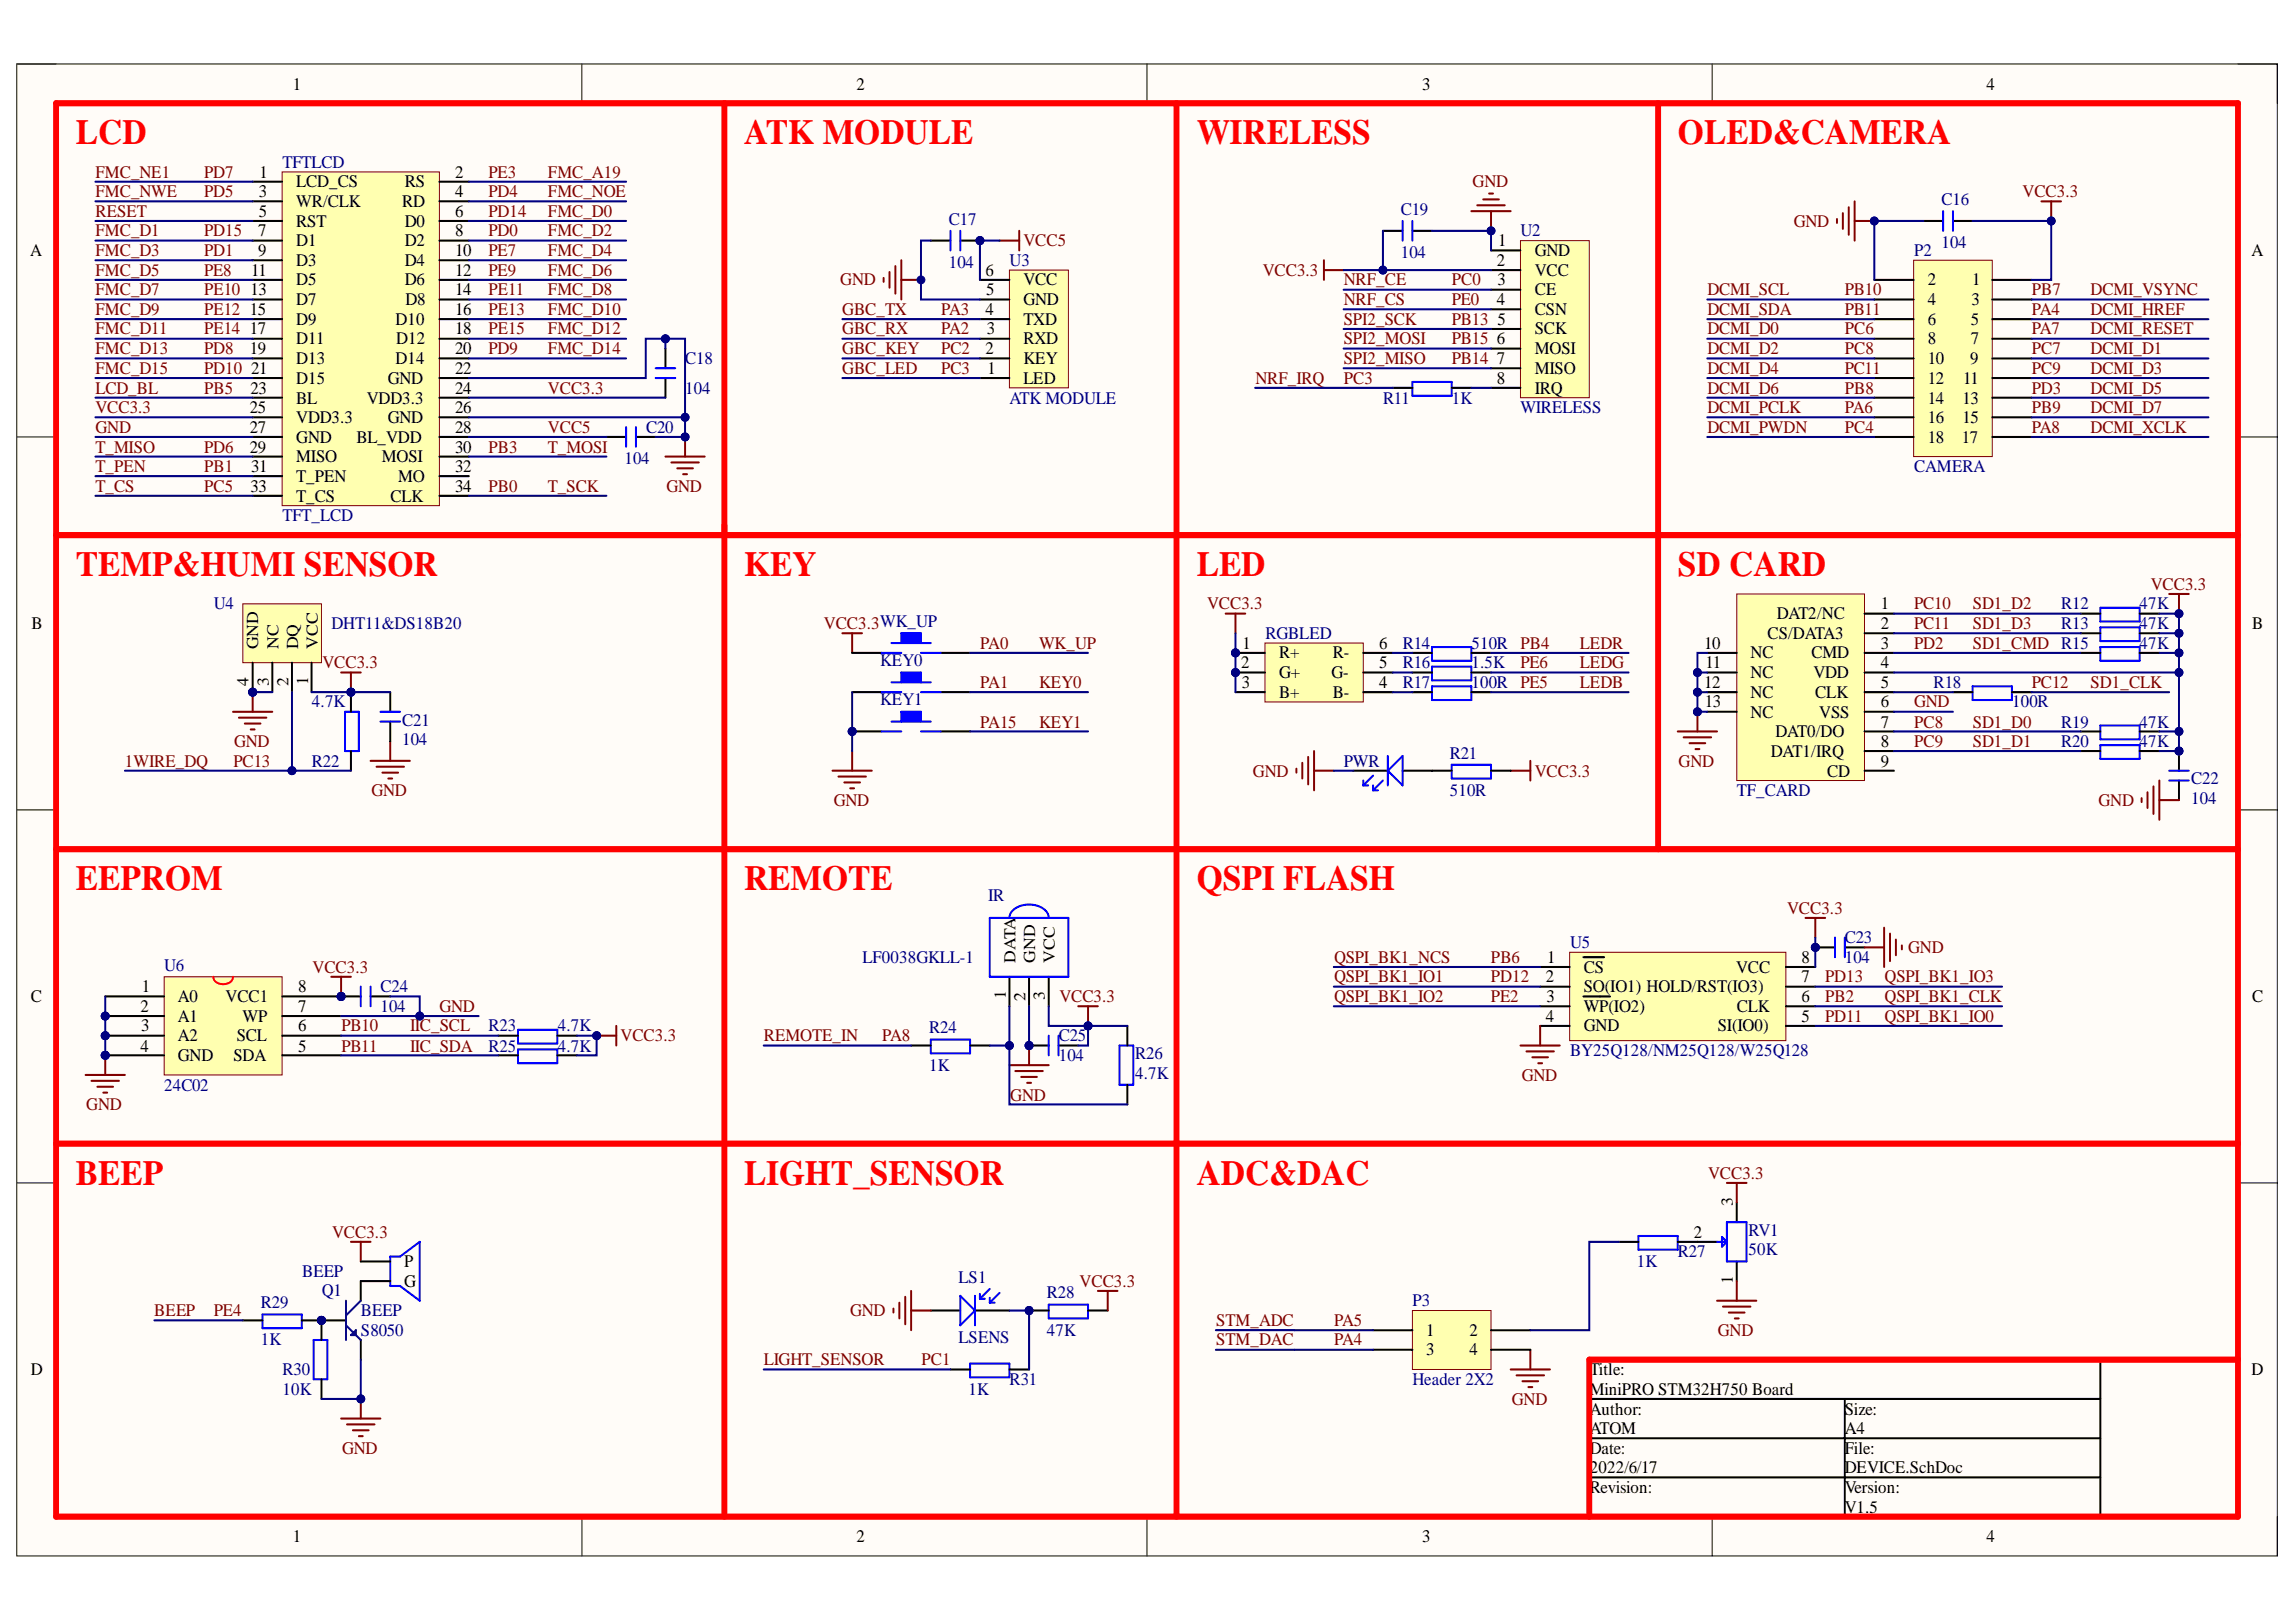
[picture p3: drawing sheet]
<svg xmlns="http://www.w3.org/2000/svg" width="297mm" height="210mm" viewBox="0 0 297 210" stroke-linecap="round" stroke-linejoin="round" font-family="sans-serif">
<defs><g id="words">
<g font-size="4.6" fill="#f00">
<text x="9.8" y="18.7">LCD</text>
<text x="96.3" y="18.7">ATK MODULE</text>
<text x="154.8" y="18.7">WIRELESS</text>
<text x="217.1" y="18.7">OLED&amp;CAMERA</text>
<text x="9.8" y="74.6">TEMP&amp;HUMI SENSOR</text>
<text x="96.3" y="74.6">KEY</text>
<text x="154.8" y="74.6">LED</text>
<text x="217.1" y="74.6">SD CARD</text>
<text x="9.8" y="115.2">EEPROM</text>
<text x="96.3" y="115.2">REMOTE</text>
<text x="154.8" y="115.2">QSPI FLASH</text>
<text x="9.8" y="153.3">BEEP</text>
<text x="96.3" y="153.3">LIGHT_SENSOR</text>
<text x="154.8" y="153.3">ADC&amp;DAC</text>
</g>
<g font-size="2.3">
<text x="37.9" y="11.6">1</text>
<text x="110.8" y="11.6">2</text>
<text x="184" y="11.6">3</text>
<text x="257" y="11.6">4</text>
<text x="33.6" y="23">1</text>
<text x="58.9" y="23">2</text>
<text x="33.5" y="25.5">3</text>
<text x="33.5" y="28.1">5</text>
<text x="38.3" y="24.3">LCD_CS</text>
<text x="38.3" y="26.8">WR/CLK</text>
<text x="38.3" y="29.3">RST</text>
<text x="52" y="26.8">RD</text>
<text x="52.4" y="24.3">RS</text>
<text x="52.4" y="29.3">D0</text>
<text x="58.9" y="25.5">4</text>
<text x="58.9" y="28.1">6</text>
<text x="3.9" y="33.1">A</text>
<text x="32.5" y="35.7">11</text>
<text x="33.4" y="30.6">7</text>
<text x="33.4" y="33.1">9</text>
<text x="38.3" y="31.9">D1</text>
<text x="38.3" y="34.4">D3</text>
<text x="52.4" y="31.9">D2</text>
<text x="52.4" y="34.4">D4</text>
<text x="58.9" y="30.6">8</text>
<text x="58.9" y="33.1">10</text>
<text x="58.9" y="35.7">12</text>
<text x="127.5" y="35.7">6</text>
<text x="193.6" y="34.4">2</text>
<text x="193.8" y="31.9">1</text>
<text x="198.6" y="33.1">GND</text>
<text x="198.6" y="35.7">VCC</text>
<text x="291.3" y="33.1">A</text>
<text x="32.3" y="40.7">15</text>
<text x="32.4" y="38.2">13</text>
<text x="38.3" y="36.9">D5</text>
<text x="38.3" y="39.5">D7</text>
<text x="52.4" y="36.9">D6</text>
<text x="52.5" y="39.5">D8</text>
<text x="58.9" y="38.2">14</text>
<text x="58.9" y="40.7">16</text>
<text x="127.5" y="40.7">4</text>
<text x="127.6" y="38.2">5</text>
<text x="132.4" y="36.9">VCC</text>
<text x="132.4" y="39.5">GND</text>
<text x="193.6" y="39.5">4</text>
<text x="193.7" y="36.9">3</text>
<text x="198.6" y="38.2">CE</text>
<text x="198.6" y="40.7">CSN</text>
<text x="249.4" y="36.9">2</text>
<text x="249.4" y="39.5">4</text>
<text x="255.1" y="39.5">3</text>
<text x="255.2" y="36.9">1</text>
<text x="32.3" y="43.3">17</text>
<text x="32.3" y="45.8">19</text>
<text x="38.3" y="42">D9</text>
<text x="38.3" y="44.5">D11</text>
<text x="38.3" y="47.1">D13</text>
<text x="51.2" y="42">D10</text>
<text x="51.2" y="47.1">D14</text>
<text x="51.3" y="44.5">D12</text>
<text x="58.9" y="43.3">18</text>
<text x="58.9" y="45.8">20</text>
<text x="127.5" y="45.8">2</text>
<text x="127.7" y="43.3">3</text>
<text x="132.4" y="47.1">KEY</text>
<text x="132.4" y="44.5">RXD</text>
<text x="132.4" y="42">TXD</text>
<text x="193.6" y="44.5">6</text>
<text x="193.6" y="47.1">7</text>
<text x="193.7" y="42">5</text>
<text x="198.6" y="43.3">SCK</text>
<text x="198.6" y="45.8">MOSI</text>
<text x="249.4" y="42">6</text>
<text x="249.4" y="44.5">8</text>
<text x="249.4" y="47.1">10</text>
<text x="254.9" y="47.1">9</text>
<text x="255" y="42">5</text>
<text x="255" y="44.5">7</text>
<text x="32.3" y="53.5">25</text>
<text x="32.4" y="51">23</text>
<text x="32.5" y="48.4">21</text>
<text x="38.3" y="49.7">D15</text>
<text x="38.3" y="52.2">BL</text>
<text x="47.5" y="52.2">VDD3.3</text>
<text x="50.2" y="49.7">GND</text>
<text x="58.9" y="48.4">22</text>
<text x="58.9" y="51">24</text>
<text x="58.9" y="53.5">26</text>
<text x="127.7" y="48.4">1</text>
<text x="132.4" y="49.7">LED</text>
<text x="193.6" y="49.7">8</text>
<text x="198.6" y="48.4">MISO</text>
<text x="198.6" y="51">IRQ</text>
<text x="249.4" y="49.7">12</text>
<text x="249.4" y="52.2">14</text>
<text x="253.9" y="52.2">13</text>
<text x="254" y="49.7">11</text>
<text x="32.3" y="56">27</text>
<text x="32.3" y="58.6">29</text>
<text x="38.3" y="54.8">VDD3.3</text>
<text x="38.3" y="57.3">GND</text>
<text x="38.3" y="59.8">MISO</text>
<text x="46.1" y="57.3">BL_VDD</text>
<text x="49.4" y="59.8">MOSI</text>
<text x="50.2" y="54.8">GND</text>
<text x="58.9" y="56">28</text>
<text x="58.9" y="58.6">30</text>
<text x="249.4" y="54.8">16</text>
<text x="249.4" y="57.3">18</text>
<text x="253.8" y="57.3">17</text>
<text x="253.9" y="54.8">15</text>
<text x="32.4" y="63.6">33</text>
<text x="32.5" y="61.1">31</text>
<text x="38.3" y="62.4">T_PEN</text>
<text x="38.3" y="64.9">T_CS</text>
<text x="50.5" y="64.9">CLK</text>
<text x="51.5" y="62.4">MO</text>
<text x="58.9" y="61.1">32</text>
<text x="58.9" y="63.6">34</text>
<text x="4.1" y="81.4">B</text>
<text x="160.7" y="83.9">1</text>
<text x="178.4" y="83.9">6</text>
<text x="220.5" y="83.9">10</text>
<text x="228.7" y="82.7">CS/DATA3</text>
<text x="229.9" y="80.1">DAT2/NC</text>
<text x="243.3" y="81.4">2</text>
<text x="243.3" y="83.9">3</text>
<text x="243.3" y="78.9">1</text>
<text x="291.4" y="81.4">B</text>
<text x="160.6" y="86.5">2</text>
<text x="160.7" y="89">3</text>
<text x="165.5" y="85.2">R+</text>
<text x="165.5" y="87.7">G+</text>
<text x="172.2" y="87.7">G-</text>
<text x="172.4" y="85.2">R-</text>
<text x="178.4" y="86.5">5</text>
<text x="178.4" y="89">4</text>
<text x="220.5" y="89">12</text>
<text x="220.6" y="86.5">11</text>
<text x="226.5" y="85.2">NC</text>
<text x="226.5" y="87.7">NC</text>
<text x="234.3" y="85.2">CMD</text>
<text x="234.6" y="87.7">VDD</text>
<text x="243.3" y="86.5">4</text>
<text x="243.3" y="89">5</text>
<text x="165.5" y="90.3">B+</text>
<text x="172.4" y="90.3">B-</text>
<text x="220.6" y="91.5">13</text>
<text x="226.5" y="90.3">NC</text>
<text x="226.5" y="92.9">NC</text>
<text x="229.7" y="95.4">DAT0/DO</text>
<text x="234.9" y="90.3">CLK</text>
<text x="235.4" y="92.9">VSS</text>
<text x="243.3" y="91.5">6</text>
<text x="243.3" y="94.2">7</text>
<text x="229.1" y="98">DAT1/IRQ</text>
<text x="236.4" y="100.5">CD</text>
<text x="243.3" y="96.7">8</text>
<text x="243.3" y="99.2">9</text>
<text x="200.2" y="124.6">1</text>
<text x="204.9" y="125.9">CS</text>
<text x="224.6" y="125.9">VCC</text>
<text x="233.1" y="124.6">8</text>
<text x="4" y="129.7">C</text>
<text x="18.2" y="130.9">2</text>
<text x="18.4" y="128.4">1</text>
<text x="23" y="129.7">A0</text>
<text x="29.2" y="129.7">VCC1</text>
<text x="38.6" y="128.4">8</text>
<text x="38.6" y="130.9">7</text>
<text x="200" y="127.1">2</text>
<text x="200.1" y="129.7">3</text>
<text x="204.9" y="128.4">SO(IO1) HOLD/RST(IO3)</text>
<text x="204.9" y="130.9">WP(IO2)</text>
<text x="224.7" y="130.9">CLK</text>
<text x="233.1" y="129.7">6</text>
<text x="233.1" y="127.1">7</text>
<text x="291.4" y="129.7">C</text>
<text x="18.2" y="136.1">4</text>
<text x="18.3" y="133.5">3</text>
<text x="23" y="137.4">GND</text>
<text x="23" y="134.7">A2</text>
<text x="23" y="132.2">A1</text>
<text x="30.2" y="137.4">SDA</text>
<text x="30.6" y="134.7">SCL</text>
<text x="31.4" y="132.2">WP</text>
<text x="38.6" y="133.5">6</text>
<text x="38.6" y="136.1">5</text>
<text x="200" y="132.2">4</text>
<text x="204.9" y="133.5">GND</text>
<text x="222.2" y="133.5">SI(IO0)</text>
<text x="233.1" y="132.2">5</text>
<text x="219.1" y="160.2">2</text>
<text x="52.3" y="164">P</text>
<text x="52.3" y="166.5">G</text>
<text x="184.5" y="172.8">1</text>
<text x="190.1" y="172.8">2</text>
<text x="4" y="177.9">D</text>
<text x="184.5" y="175.4">3</text>
<text x="190.1" y="175.4">4</text>
<text x="205.7" y="177.9">Title:</text>
<text x="291.3" y="177.9">D</text>
<text x="205.7" y="183.1">Author:</text>
<text x="205.7" y="180.5">MiniPRO STM32H750 Board</text>
<text x="205.7" y="185.6">ATOM</text>
<text x="238.7" y="183.1">Size:</text>
<text x="238.7" y="185.6">A4</text>
<text x="205.7" y="188.1">Date:</text>
<text x="205.7" y="190.7">2022/6/17</text>
<text x="238.7" y="188.1">File:</text>
<text x="238.7" y="190.7">DEVICE.SchDoc</text>
<text x="205.7" y="193.2">Revision:</text>
<text x="238.7" y="193.2">Version:</text>
<text x="238.7" y="195.8">V1.5</text>
<text x="37.9" y="199.6">1</text>
<text x="110.8" y="199.6">2</text>
<text x="184" y="199.6">3</text>
<text x="257" y="199.6">4</text>
</g>
<g font-size="2.3" fill="#800000">
<text x="12.4" y="23">FMC_NE1</text>
<text x="26.4" y="23">PD7</text>
<text x="63.2" y="23">PE3</text>
<text x="70.9" y="23">FMC_A19</text>
<text x="12.4" y="28.1">RESET</text>
<text x="12.4" y="25.5">FMC_NWE</text>
<text x="26.4" y="25.5">PD5</text>
<text x="63.2" y="28.1">PD14</text>
<text x="63.2" y="25.5">PD4</text>
<text x="70.9" y="28.1">FMC_D0</text>
<text x="70.9" y="25.5">FMC_NOE</text>
<text x="190.5" y="24.3">GND</text>
<text x="232.1" y="29.3">GND</text>
<text x="261.7" y="25.5">VCC3.3</text>
<text x="12.4" y="30.6">FMC_D1</text>
<text x="12.4" y="33.1">FMC_D3</text>
<text x="12.4" y="35.7">FMC_D5</text>
<text x="26.4" y="33.1">PD1</text>
<text x="26.4" y="30.6">PD15</text>
<text x="26.4" y="35.7">PE8</text>
<text x="63.2" y="30.6">PD0</text>
<text x="63.2" y="33.1">PE7</text>
<text x="63.2" y="35.7">PE9</text>
<text x="70.9" y="30.6">FMC_D2</text>
<text x="70.9" y="33.1">FMC_D4</text>
<text x="70.9" y="35.7">FMC_D6</text>
<text x="132.4" y="31.9">VCC5</text>
<text x="163.4" y="35.7">VCC3.3</text>
<text x="12.4" y="38.2">FMC_D7</text>
<text x="12.4" y="40.7">FMC_D9</text>
<text x="26.4" y="38.2">PE10</text>
<text x="26.4" y="40.7">PE12</text>
<text x="63.2" y="38.2">PE11</text>
<text x="63.2" y="40.7">PE13</text>
<text x="70.9" y="38.2">FMC_D8</text>
<text x="70.9" y="40.7">FMC_D10</text>
<text x="108.7" y="36.9">GND</text>
<text x="109" y="40.7">GBC_TX</text>
<text x="121.7" y="40.7">PA3</text>
<text x="173.9" y="36.9">NRF_CE</text>
<text x="173.9" y="39.5">NRF_CS</text>
<text x="187.8" y="36.9">PC0</text>
<text x="187.8" y="39.5">PE0</text>
<text x="220.9" y="38.2">DCMI_SCL</text>
<text x="220.9" y="40.7">DCMI_SDA</text>
<text x="238.7" y="38.2">PB10</text>
<text x="238.7" y="40.7">PB11</text>
<text x="262.9" y="38.2">PB7</text>
<text x="262.9" y="40.7">PA4</text>
<text x="270.5" y="38.2">DCMI_VSYNC</text>
<text x="270.5" y="40.7">DCMI_HREF</text>
<text x="12.4" y="43.3">FMC_D11</text>
<text x="12.4" y="45.8">FMC_D13</text>
<text x="26.4" y="45.8">PD8</text>
<text x="26.4" y="43.3">PE14</text>
<text x="63.2" y="45.8">PD9</text>
<text x="63.2" y="43.3">PE15</text>
<text x="70.9" y="43.3">FMC_D12</text>
<text x="70.9" y="45.8">FMC_D14</text>
<text x="109" y="43.3">GBC_RX</text>
<text x="109" y="45.8">GBC_KEY</text>
<text x="121.7" y="43.3">PA2</text>
<text x="121.7" y="45.8">PC2</text>
<text x="173.9" y="47.1">SPI2_MISO</text>
<text x="173.9" y="44.5">SPI2_MOSI</text>
<text x="173.9" y="42">SPI2_SCK</text>
<text x="187.8" y="42">PB13</text>
<text x="187.8" y="47.1">PB14</text>
<text x="187.8" y="44.5">PB15</text>
<text x="220.9" y="43.3">DCMI_D0</text>
<text x="220.9" y="45.8">DCMI_D2</text>
<text x="238.7" y="43.3">PC6</text>
<text x="238.7" y="45.8">PC8</text>
<text x="262.9" y="43.3">PA7</text>
<text x="262.9" y="45.8">PC7</text>
<text x="270.5" y="45.8">DCMI_D1</text>
<text x="270.5" y="43.3">DCMI_RESET</text>
<text x="12.4" y="53.5">VCC3.3</text>
<text x="12.4" y="51">LCD_BL</text>
<text x="12.4" y="48.4">FMC_D15</text>
<text x="26.4" y="48.4">PD10</text>
<text x="26.4" y="51">PB5</text>
<text x="70.9" y="51">VCC3.3</text>
<text x="109" y="48.4">GBC_LED</text>
<text x="121.7" y="48.4">PC3</text>
<text x="162.4" y="49.7">NRF_IRQ</text>
<text x="173.9" y="49.7">PC3</text>
<text x="220.9" y="48.4">DCMI_D4</text>
<text x="220.9" y="51">DCMI_D6</text>
<text x="220.9" y="53.5">DCMI_PCLK</text>
<text x="238.7" y="48.4">PC11</text>
<text x="238.7" y="51">PB8</text>
<text x="238.7" y="53.5">PA6</text>
<text x="262.9" y="48.4">PC9</text>
<text x="262.9" y="51">PD3</text>
<text x="262.9" y="53.5">PB9</text>
<text x="270.5" y="48.4">DCMI_D3</text>
<text x="270.5" y="51">DCMI_D5</text>
<text x="270.5" y="53.5">DCMI_D7</text>
<text x="12.4" y="58.6">T_MISO</text>
<text x="12.4" y="56">GND</text>
<text x="26.4" y="58.6">PD6</text>
<text x="63.2" y="58.6">PB3</text>
<text x="70.9" y="56">VCC5</text>
<text x="70.9" y="58.6">T_MOSI</text>
<text x="220.9" y="56">DCMI_PWDN</text>
<text x="238.7" y="56">PC4</text>
<text x="262.9" y="56">PA8</text>
<text x="270.5" y="56">DCMI_XCLK</text>
<text x="12.4" y="63.6">T_CS</text>
<text x="12.4" y="61.1">T_PEN</text>
<text x="26.4" y="61.1">PB1</text>
<text x="26.4" y="63.6">PC5</text>
<text x="63.2" y="63.6">PB0</text>
<text x="70.9" y="63.6">T_SCK</text>
<text x="86.2" y="63.6">GND</text>
<text x="278.3" y="76.3">VCC3.3</text>
<text x="106.6" y="81.4">VCC3.3WK_UP</text>
<text x="126.8" y="83.9">PA0</text>
<text x="134.4" y="83.9">WK_UP</text>
<text x="156.2" y="78.9">VCC3.3</text>
<text x="196.7" y="83.9">PB4</text>
<text x="204.4" y="83.9">LEDR</text>
<text x="247.6" y="78.9">PC10</text>
<text x="247.6" y="81.4">PC11</text>
<text x="247.6" y="83.9">PD2</text>
<text x="255.2" y="78.9">SD1_D2</text>
<text x="255.2" y="81.4">SD1_D3</text>
<text x="255.2" y="83.9">SD1_CMD R15</text>
<text x="41.7" y="86.5">VCC3.3</text>
<text x="126.8" y="89">PA1</text>
<text x="134.4" y="89">KEY0</text>
<text x="196.7" y="86.5">PE6</text>
<text x="196.7" y="89">PE5</text>
<text x="204.4" y="86.5">LEDG</text>
<text x="204.4" y="89">LEDB</text>
<text x="262.9" y="89">PC12</text>
<text x="270.5" y="89">SD1_CLK</text>
<text x="126.8" y="94.2">PA15</text>
<text x="134.4" y="94.2">KEY1</text>
<text x="247.6" y="91.5">GND</text>
<text x="247.6" y="94.2">PC8</text>
<text x="255.2" y="94.2">SD1_D0</text>
<text x="16.2" y="99.2">1WIRE_DQ</text>
<text x="30.2" y="99.2">PC13</text>
<text x="30.3" y="96.7">GND</text>
<text x="162.1" y="100.5">GND</text>
<text x="198.6" y="100.5">VCC3.3</text>
<text x="217.2" y="99.2">GND</text>
<text x="247.6" y="96.7">PC9</text>
<text x="255.2" y="96.7">SD1_D1</text>
<text x="48.1" y="103">GND</text>
<text x="107.9" y="104.3">GND</text>
<text x="271.5" y="104.3">GND</text>
<text x="231.2" y="118.2">VCC3.3</text>
<text x="40.4" y="125.9">VCC3.3</text>
<text x="172.6" y="124.6">QSPI_BK1_NCS</text>
<text x="192.9" y="124.6">PB6</text>
<text x="246.9" y="123.3">GND</text>
<text x="56.9" y="130.9">GND</text>
<text x="137.1" y="129.7">VCC3.3</text>
<text x="172.6" y="127.1">QSPI_BK1_IO1</text>
<text x="172.6" y="129.7">QSPI_BK1_IO2</text>
<text x="192.9" y="127.1">PD12</text>
<text x="192.9" y="129.7">PE2</text>
<text x="236.1" y="127.1">PD13</text>
<text x="236.1" y="129.7">PB2</text>
<text x="243.8" y="127.1">QSPI_BK1_IO3</text>
<text x="243.8" y="129.7">QSPI_BK1_CLK</text>
<text x="44.2" y="133.5">PB10</text>
<text x="44.2" y="136.1">PB11</text>
<text x="53" y="133.5">IIC_SCL</text>
<text x="53" y="136.1">IIC_SDA</text>
<text x="80.3" y="134.7">VCC3.3</text>
<text x="98.8" y="134.7">REMOTE_IN</text>
<text x="114.1" y="134.7">PA8</text>
<text x="236.1" y="132.2">PD11</text>
<text x="243.8" y="132.2">QSPI_BK1_IO0</text>
<text x="11.2" y="143.7">GND</text>
<text x="130.7" y="142.4">GND</text>
<text x="196.9" y="139.9">GND</text>
<text x="221" y="152.6">VCC3.3</text>
<text x="43" y="160.2">VCC3.3</text>
<text x="139.7" y="166.5">VCC3.3</text>
<text x="20" y="170.3">BEEP</text>
<text x="27.7" y="170.3">PE4</text>
<text x="110" y="170.3">GND</text>
<text x="157.4" y="171.6">STM_ADC</text>
<text x="172.6" y="171.6">PA5</text>
<text x="222.2" y="172.8">GND</text>
<text x="98.8" y="176.7">LIGHT_SENSOR</text>
<text x="119.2" y="176.7">PC1</text>
<text x="157.4" y="174.1">STM_DAC</text>
<text x="172.6" y="174.1">PA4</text>
<text x="195.6" y="181.8">GND</text>
<text x="44.2" y="188.1">GND</text>
</g>
<g font-size="2.3" fill="#000080">
<text x="36.5" y="21.7">TFTLCD</text>
<text x="122.8" y="29.1">C17</text>
<text x="181.2" y="27.8">C19</text>
<text x="251.2" y="26.5">C16</text>
<text x="122.8" y="34.7">104</text>
<text x="130.6" y="34.4">U3</text>
<text x="181.2" y="33.4">104</text>
<text x="196.7" y="30.6">U2</text>
<text x="247.6" y="33.1">P2</text>
<text x="251.2" y="32.1">104</text>
<text x="88.7" y="47.1">C18</text>
<text x="88.7" y="51">104</text>
<text x="130.6" y="52.2">ATK MODULE</text>
<text x="178.9" y="52.2">R11</text>
<text x="187.8" y="52.2">1K</text>
<text x="196.7" y="53.5">WIRELESS</text>
<text x="83.6" y="56">C20</text>
<text x="80.8" y="60.1">104</text>
<text x="247.6" y="61.1">CAMERA</text>
<text x="36.5" y="67.5">TFT_LCD</text>
<text x="27.7" y="78.9">U4</text>
<text x="42.9" y="81.4">DHT11&amp;DS18B20</text>
<text x="163.7" y="82.7">RGBLED</text>
<text x="181.5" y="83.9">R14</text>
<text x="190.4" y="83.9">510R</text>
<text x="266.7" y="78.9">R12</text>
<text x="266.7" y="81.4">R13</text>
<text x="276.8" y="78.9">47K</text>
<text x="276.8" y="81.4">47K</text>
<text x="276.8" y="83.9">47K</text>
<text x="113.9" y="86.2">KEY0</text>
<text x="181.5" y="89">R17</text>
<text x="181.5" y="86.5">R16</text>
<text x="190.4" y="89">100R</text>
<text x="190.4" y="86.5">1.5K</text>
<text x="250.2" y="89">R18</text>
<text x="40.4" y="91.5">4.7K</text>
<text x="52" y="93.9">C21</text>
<text x="113.9" y="91.3">KEY1</text>
<text x="260.3" y="91.5">100R</text>
<text x="266.7" y="94.2">R19</text>
<text x="276.8" y="94.2">47K</text>
<text x="40.4" y="99.2">R22</text>
<text x="52" y="96.4">104</text>
<text x="173.9" y="99.2">PWR</text>
<text x="187.6" y="98.2">R21</text>
<text x="266.7" y="96.7">R20</text>
<text x="276.8" y="96.7">47K</text>
<text x="283.5" y="101.5">C22</text>
<text x="187.6" y="103">510R</text>
<text x="224.7" y="103">TF_CARD</text>
<text x="283.5" y="104.1">104</text>
<text x="127.8" y="116.6">IR</text>
<text x="21.2" y="125.6">U6</text>
<text x="111.6" y="124.6">LF0038GKLL-1</text>
<text x="203.1" y="122.7">U5</text>
<text x="238.7" y="122.1">C23</text>
<text x="238.7" y="124.6">104</text>
<text x="49.2" y="128.4">C24</text>
<text x="49.2" y="130.9">104</text>
<text x="63.2" y="133.5">R23</text>
<text x="63.2" y="136.1">R25</text>
<text x="72.2" y="133.5">4.7K</text>
<text x="72.2" y="136.1">4.7K</text>
<text x="120.2" y="133.7">R24</text>
<text x="137" y="134.7">C25</text>
<text x="137" y="137.4">104</text>
<text x="146.9" y="137.1">R26</text>
<text x="203.1" y="136.7">BY25Q128/NM25Q128/W25Q128</text>
<text x="21.2" y="141.2">24C02</text>
<text x="120.2" y="138.6">1K</text>
<text x="146.9" y="139.6">4.7K</text>
<text x="226.2" y="159.9">RV1</text>
<text x="39.1" y="165.2">BEEP</text>
<text x="41.6" y="167.8">Q1</text>
<text x="124" y="166">LS1</text>
<text x="211.8" y="164">1K</text>
<text x="217.1" y="162.7">R27</text>
<text x="226.2" y="162.5">50K</text>
<text x="33.8" y="169.3">R29</text>
<text x="46.7" y="172.8">S8050</text>
<text x="46.7" y="170.3">BEEP</text>
<text x="124" y="173.8">LSENS</text>
<text x="135.4" y="168">R28</text>
<text x="135.4" y="172.8">47K</text>
<text x="182.7" y="169">P3</text>
<text x="33.8" y="174.1">1K</text>
<text x="36.5" y="177.9">R30</text>
<text x="130.6" y="179.3">R31</text>
<text x="182.7" y="179.3">Header 2X2</text>
<text x="36.5" y="180.5">10K</text>
<text x="125.3" y="180.5">1K</text>
</g>
<g font-size="2.2">
<text x="32.1" y="88.8" transform="rotate(-90 32.1 88.8)">4</text>
<text x="33.4" y="84" transform="rotate(-90 33.4 84)">GND</text>
<text x="34.8" y="88.8" transform="rotate(-90 34.8 88.8)">3</text>
<text x="36" y="84" transform="rotate(-90 36 84)">NC</text>
<text x="37.3" y="88.8" transform="rotate(-90 37.3 88.8)">2</text>
<text x="38.6" y="84" transform="rotate(-90 38.6 84)">DQ</text>
<text x="39.8" y="88.7" transform="rotate(-90 39.8 88.7)">1</text>
<text x="41.1" y="84" transform="rotate(-90 41.1 84)">VCC</text>
<text x="131.4" y="124.6" transform="rotate(-90 131.4 124.6)">DATA</text>
<text x="133.9" y="124.6" transform="rotate(-90 133.9 124.6)">GND</text>
<text x="136.5" y="124.6" transform="rotate(-90 136.5 124.6)">VCC</text>
<text x="130.1" y="129.3" transform="rotate(-90 130.1 129.3)">1</text>
<text x="132.7" y="129.5" transform="rotate(-90 132.7 129.5)">2</text>
<text x="135.2" y="129.4" transform="rotate(-90 135.2 129.4)">3</text>
<text x="224.2" y="156.1" transform="rotate(-90 224.2 156.1)">3</text>
<text x="224.2" y="166.2" transform="rotate(-90 224.2 166.2)">1</text>
</g>
</g></defs>
<path d="M2.2 8.3h292.4v193.1h-292.4z" fill-rule="evenodd" fill="#fffcf8"/>
<path d="M2.2 8.3h292.4v193.1h-292.4z" fill="none" stroke="#000" stroke-width=".13"/>
<path d="M7.3 13.4h282.2v182.9h-282.2z" fill-rule="evenodd" fill="#fffcf8"/>
<g fill="none" stroke="#000" stroke-width=".13">
<path d="M2.2 8.3h5.1M7.3 13.4h282.2v182.9h-282.2zM75.3 8.3v5.1M148.4 8.3v5.1M221.5 8.3v5.1M289.5 8.3h5.1v5.1M2.2 56.5h5.1M289.5 56.6h5.1M2.2 104.8h5.1M289.5 104.8h5.1M2.2 153.1h5.1M289.5 153.1h5.1"/>
<path d="M75.3 196.3v5.1M148.4 196.3v5.1M221.5 196.3v5.1M294.6 196.3v5.1"/>
</g>
<path d="M205.6 176h83.9v20.3h-83.9zM271.7 176v20.3M205.6 181h66.1M205.6 186.1h66.1M205.6 191.2h66.1M238.7 181v15.3" fill="none" stroke="#000" stroke-width=".26"/>
<circle cx="44.1" cy="128.9" r=".51" fill="#000080"/>
<circle cx="44.1" cy="128.9" r=".51" fill="none" stroke="#000080" stroke-width=".13"/>
<circle cx="13.6" cy="136.6" r=".51" fill="#000080"/>
<circle cx="13.6" cy="136.6" r=".51" fill="none" stroke="#000080" stroke-width=".13"/>
<circle cx="13.6" cy="134" r=".51" fill="#000080"/>
<circle cx="13.6" cy="134" r=".51" fill="none" stroke="#000080" stroke-width=".13"/>
<circle cx="13.6" cy="131.5" r=".51" fill="#000080"/>
<circle cx="13.6" cy="131.5" r=".51" fill="none" stroke="#000080" stroke-width=".13"/>
<path d="M21.2 126.4h15.3v12.7h-15.3z" fill-rule="evenodd" fill="#ffffb0"/>
<path d="M21.2 126.4h15.3v12.7h-15.3z" fill="none" stroke="#800000" stroke-width=".13"/>
<path d="M36.5 128.9h7.6" fill="none" stroke="#000" stroke-width=".26"/>
<circle cx="44.1" cy="128.9" r=".51" fill="#000080"/>
<circle cx="44.1" cy="128.9" r=".51" fill="none" stroke="#000080" stroke-width=".13"/>
<path d="M13.6 136.6h7.6M36.5 131.5h7.6M36.5 134h7.6M36.5 136.6h7.6" fill="none" stroke="#000" stroke-width=".26"/>
<circle cx="13.6" cy="136.6" r=".51" fill="#000080"/>
<circle cx="13.6" cy="136.6" r=".51" fill="none" stroke="#000080" stroke-width=".13"/>
<path d="M13.6 134h7.6" fill="none" stroke="#000" stroke-width=".26"/>
<circle cx="13.6" cy="134" r=".51" fill="#000080"/>
<circle cx="13.6" cy="134" r=".51" fill="none" stroke="#000080" stroke-width=".13"/>
<path d="M13.6 131.5h7.6" fill="none" stroke="#000" stroke-width=".26"/>
<circle cx="13.6" cy="131.5" r=".51" fill="#000080"/>
<circle cx="13.6" cy="131.5" r=".51" fill="none" stroke="#000080" stroke-width=".13"/>
<path d="M13.6 128.9h7.6" fill="none" stroke="#000" stroke-width=".26"/>
<path d="M27.6 126.4a1.28 1.28 0 0 0 1.8 .9l.3-.1a.86 .86 0 0 0 .4-.8" fill="none" stroke="#f00" stroke-width=".26"/>
<path d="M139.5 130.2h2.5M140.8 130.2v2.6" fill="none" stroke="#800000" stroke-width=".26"/>
<circle cx="140.8" cy="132.8" r=".51" fill="#000080"/>
<circle cx="140.8" cy="132.8" r=".51" fill="none" stroke="#000080" stroke-width=".13"/>
<path d="M130.6 137.8h5.1M131.4 138.6h3.5M132.1 139.4h2M133.1 135.3v2.5M132.9 140.1h.5" fill="none" stroke="#800000" stroke-width=".26"/>
<circle cx="133.1" cy="135.3" r=".51" fill="#000080"/>
<circle cx="133.1" cy="135.3" r=".51" fill="none" stroke="#000080" stroke-width=".13"/>
<path d="M11.1 139.1h5.1M11.8 139.9h3.6M13.6 136.6v2.5M12.6 140.6h2M13.4 141.4h.5" fill="none" stroke="#800000" stroke-width=".26"/>
<circle cx="13.6" cy="136.6" r=".51" fill="#000080"/>
<circle cx="13.6" cy="136.6" r=".51" fill="none" stroke="#000080" stroke-width=".13"/>
<path d="M42.9 126.4h2.5M44.1 126.4v2.5" fill="none" stroke="#800000" stroke-width=".26"/>
<circle cx="44.1" cy="128.9" r=".51" fill="#000080"/>
<circle cx="44.1" cy="128.9" r=".51" fill="none" stroke="#000080" stroke-width=".13"/>
<path d="M67 133.3h5.1v1.7h-5.1zM67 135.8h5.1v1.8h-5.1z" fill="none" stroke="#00f" stroke-width=".26"/>
<path d="M64.5 134h2.5M64.5 136.6h2.5M72.1 134h2.5M72.1 136.6h2.5" fill="none" stroke="#000" stroke-width=".26"/>
<path d="M44.1 87h2.6M45.4 87v2.6" fill="none" stroke="#800000" stroke-width=".26"/>
<circle cx="45.4" cy="89.6" r=".51" fill="#000080"/>
<circle cx="45.4" cy="89.6" r=".51" fill="none" stroke="#000080" stroke-width=".13"/>
<circle cx="45.4" cy="89.6" r=".51" fill="#000080"/>
<circle cx="45.4" cy="89.6" r=".51" fill="none" stroke="#000080" stroke-width=".13"/>
<path d="M44.6 92.1h1.8v5.1h-1.8z" fill="none" stroke="#00f" stroke-width=".26"/>
<path d="M45.4 89.6v2.5M45.4 97.2v2.5" fill="none" stroke="#000" stroke-width=".26"/>
<circle cx="45.4" cy="89.6" r=".51" fill="#000080"/>
<circle cx="45.4" cy="89.6" r=".51" fill="none" stroke="#000080" stroke-width=".13"/>
<path d="M30.1 92.1h5.1M30.9 92.9h3.6M31.7 93.6h2M32.4 94.4h.5M32.7 89.6v2.5" fill="none" stroke="#800000" stroke-width=".26"/>
<circle cx="32.7" cy="89.6" r=".51" fill="#000080"/>
<circle cx="32.7" cy="89.6" r=".51" fill="none" stroke="#000080" stroke-width=".13"/>
<g fill="none" stroke="#800000" stroke-width=".26">
<path d="M280.6 76.9h2.6M281.9 76.9v2.5M47.9 98.5h5.1M48.7 99.2h3.6M49.5 100h2M50.5 95.9v2.6M107.7 99.7h5.1M109 81.9h2.5M110.2 81.9v2.6M110.2 97.2v2.5M50.2 100.7h.5M108.5 100.5h3.5"/>
<path d="M109.2 101.3h2.1M110 102h.5"/>
</g>
<circle cx="281.9" cy="79.4" r=".51" fill="#000080"/>
<circle cx="281.9" cy="79.4" r=".51" fill="none" stroke="#000080" stroke-width=".13"/>
<path d="M144.8 135.3h1.8v5.1h-1.8z" fill="none" stroke="#00f" stroke-width=".26"/>
<path d="M145.9 132.8v2.5M145.9 140.4v2.5" fill="none" stroke="#000" stroke-width=".26"/>
<path d="M195.4 177.2h5.1M196.2 178h3.6M197 178.7h2M197.7 179.5h.5M198 174.7v2.5M44.1 183.6h5.1M44.9 184.3h3.6M45.7 185.1h2M46.4 185.9h.5M46.7 181v2.6" fill="none" stroke="#800000" stroke-width=".26"/>
<path d="M7.3 13.4h282.2v182.9h-282.2zM152.2 13.4v182.9M214.5 13.4v96.5M7.3 69.2h282.2M93.7 68v128.3M289.5 176h-83.9v20.3" fill="none" stroke="#f00" stroke-width=".78"/>
<circle cx="46.7" cy="181" r=".51" fill="#000080"/>
<circle cx="46.7" cy="181" r=".51" fill="none" stroke="#000080" stroke-width=".13"/>
<circle cx="41.6" cy="170.9" r=".51" fill="#000080"/>
<circle cx="41.6" cy="170.9" r=".51" fill="none" stroke="#000080" stroke-width=".13"/>
<path d="M40.6 173.4h1.8v5.1h-1.8z" fill="none" stroke="#00f" stroke-width=".26"/>
<path d="M41.6 170.9v2.5" fill="none" stroke="#000" stroke-width=".26"/>
<circle cx="41.6" cy="170.9" r=".51" fill="#000080"/>
<circle cx="41.6" cy="170.9" r=".51" fill="none" stroke="#000080" stroke-width=".13"/>
<path d="M41.6 178.5v2.5" fill="none" stroke="#000" stroke-width=".26"/>
<circle cx="41.6" cy="170.9" r=".51" fill="#000080"/>
<circle cx="41.6" cy="170.9" r=".51" fill="none" stroke="#000080" stroke-width=".13"/>
<path d="M34 170.1h5v1.8h-5z" fill="none" stroke="#00f" stroke-width=".26"/>
<path d="M31.4 170.9h2.6M39 170.9h2.6" fill="none" stroke="#000" stroke-width=".26"/>
<circle cx="41.6" cy="170.9" r=".51" fill="#000080"/>
<circle cx="41.6" cy="170.9" r=".51" fill="none" stroke="#000080" stroke-width=".13"/>
<path d="M237.7 28.3v.5M238.4 27.6v2M239.2 26.8v3.6M239.9 26.1v5M239.9 28.6h2.6M45.4 160.7h2.5M46.7 160.7v2.5" fill="none" stroke="#800000" stroke-width=".26"/>
<circle cx="242.5" cy="28.6" r=".51" fill="#000080"/>
<circle cx="242.5" cy="28.6" r=".51" fill="none" stroke="#000080" stroke-width=".13"/>
<path d="M264.1 26.1h2.5M265.4 26.1v2.5" fill="none" stroke="#800000" stroke-width=".26"/>
<circle cx="265.4" cy="28.6" r=".51" fill="#000080"/>
<circle cx="265.4" cy="28.6" r=".51" fill="none" stroke="#000080" stroke-width=".13"/>
<path d="M196.7 31.1h8.9v20.4h-8.9z" fill-rule="evenodd" fill="#ffffb0"/>
<path d="M196.7 31.1h8.9v20.4h-8.9z" fill="none" stroke="#800000" stroke-width=".13"/>
<path d="M192.9 32.4h3.8M192.9 35h3.8M192.9 37.5h3.8M192.9 40h3.8M192.9 42.6h3.8M192.9 45.1h3.8M192.9 47.7h3.8M192.9 50.2h3.8" fill="none" stroke="#000" stroke-width=".26"/>
<path d="M171.3 33.7v2.5M171.3 35h2.5" fill="none" stroke="#800000" stroke-width=".26"/>
<circle cx="41.6" cy="170.9" r=".51" fill="#000080"/>
<circle cx="41.6" cy="170.9" r=".51" fill="none" stroke="#000080" stroke-width=".13"/>
<path d="M41.6 170.9h3" fill="none" stroke="#000" stroke-width=".26"/>
<circle cx="41.6" cy="170.9" r=".51" fill="#000080"/>
<circle cx="41.6" cy="170.9" r=".51" fill="none" stroke="#000080" stroke-width=".13"/>
<path d="M46.7 165.8v2.5M46.7 173.4v2.6" fill="none" stroke="#000" stroke-width=".26"/>
<path d="M44.8 168.3v5.1M44.8 171.5l1.9 1.9M45.4 172.8l.6-.7v.7zM46.7 168.3l-1.9 1.9" fill="none" stroke="#11037f" stroke-width=".26"/>
<path d="M247.6 33.7h10.1v25.4h-10.1z" fill-rule="evenodd" fill="#ffffb0"/>
<path d="M247.6 33.7h10.1v25.4h-10.1z" fill="none" stroke="#800000" stroke-width=".13"/>
<g fill="none" stroke="#000" stroke-width=".26">
<path d="M242.5 36.2h5.1M242.5 38.8h5.1M257.7 36.2h5.1M257.7 38.8h5.1M242.5 41.3h5.1M242.5 43.8h5.1M242.5 46.4h5.1M242.5 48.9h5.1M242.5 51.5h5.1M242.5 54h5.1M242.5 56.6h5.1M257.7 41.3h5.1"/>
<path d="M257.7 43.8h5.1M257.7 46.4h5.1M257.7 48.9h5.1M257.7 51.5h5.1M257.7 54h5.1M257.7 56.6h5.1"/>
</g>
<circle cx="32.7" cy="89.6" r=".51" fill="#000080"/>
<circle cx="32.7" cy="89.6" r=".51" fill="none" stroke="#000080" stroke-width=".13"/>
<path d="M31.4 78.1h10.2v7.7h-10.2z" fill-rule="evenodd" fill="#ffffb0"/>
<path d="M31.4 78.1h10.2v7.7h-10.2z" fill="none" stroke="#800000" stroke-width=".13"/>
<path d="M32.7 85.8v3.8M35.2 85.8v3.8M37.8 85.8v3.8M40.3 85.8v3.8" fill="none" stroke="#000" stroke-width=".26"/>
<circle cx="32.7" cy="89.6" r=".51" fill="#000080"/>
<circle cx="32.7" cy="89.6" r=".51" fill="none" stroke="#000080" stroke-width=".13"/>
<path d="M50.5 162.6h1.3l2.5-1.9v7.6l-2.5-1.9h-1.3z" fill="none" stroke="#00f" stroke-width=".26"/>
<path d="M46.7 163.2h3.8M46.7 165.8h3.8" fill="none" stroke="#000" stroke-width=".26"/>
<path d="M130.6 35h7.6v15.2h-7.6z" fill-rule="evenodd" fill="#ffffb0"/>
<path d="M130.6 35h7.6v15.2h-7.6z" fill="none" stroke="#800000" stroke-width=".13"/>
<path d="M126.8 36.2h3.8M126.8 38.8h3.8M126.8 48.9h3.8M126.8 46.4h3.8M126.8 43.8h3.8M126.8 41.3h3.8" fill="none" stroke="#000" stroke-width=".26"/>
<path d="M114.3 36v.5M115.1 35.2v2M115.8 34.4v3.6M116.6 33.7v5.1M116.6 36.2h2.5" fill="none" stroke="#800000" stroke-width=".26"/>
<circle cx="119.1" cy="36.2" r=".51" fill="#000080"/>
<circle cx="119.1" cy="36.2" r=".51" fill="none" stroke="#000080" stroke-width=".13"/>
<path d="M129.3 31.1h2.6M131.9 29.9v2.5M190.4 27.3h5M191.1 26.6h3.6M191.9 25.8h2M192.6 25h.6M192.9 27.3v2.6" fill="none" stroke="#800000" stroke-width=".26"/>
<circle cx="192.9" cy="29.9" r=".51" fill="#000080"/>
<circle cx="192.9" cy="29.9" r=".51" fill="none" stroke="#000080" stroke-width=".13"/>
<path d="M182.7 49.4h5.1v1.8h-5.1z" fill="none" stroke="#00f" stroke-width=".26"/>
<path d="M180.2 50.2h2.5M187.8 50.2h2.6" fill="none" stroke="#000" stroke-width=".26"/>
<circle cx="133.1" cy="169.6" r=".51" fill="#000080"/>
<circle cx="133.1" cy="169.6" r=".51" fill="none" stroke="#000080" stroke-width=".13"/>
<path d="M135.7 168.8h5.1v1.8h-5.1z" fill="none" stroke="#00f" stroke-width=".26"/>
<path d="M133.1 169.6h2.6" fill="none" stroke="#000" stroke-width=".26"/>
<circle cx="133.1" cy="169.6" r=".51" fill="#000080"/>
<circle cx="133.1" cy="169.6" r=".51" fill="none" stroke="#000080" stroke-width=".13"/>
<path d="M117.9 135.3h2.5M125.5 135.3h2.5M120.4 169.6h3.8M123 177.2h2.5M126 169.6h4.6M130.6 177.2h2.5M140.8 169.6h2.5" fill="none" stroke="#000" stroke-width=".26"/>
<path d="M120.4 134.5h5.1v1.8h-5.1zM124.2 167.7l1.9 1.9-1.9 1.9zM125.5 176.5h5.1v1.7h-5.1zM126.1 167.7v3.8M126.8 168.1h.6M126.8 167.4v.7M128 168.6h.7M128 167.9v.7M128 166.8l-1.2 1.3M129.3 167.3l-1.3 1.3" fill="none" stroke="#00f" stroke-width=".26"/>
<path d="M77.2 134h2.5M79.7 132.8v2.5M115.6 169.3v.6M116.4 168.6v2M117.1 167.8v3.6M117.9 167.1v5M117.9 169.6h2.5M142 167.1h2.6M143.3 167.1v2.5" fill="none" stroke="#800000" stroke-width=".26"/>
<circle cx="77.2" cy="134" r=".51" fill="#000080"/>
<circle cx="77.2" cy="134" r=".51" fill="none" stroke="#000080" stroke-width=".13"/>
<path d="M185.3 83.7h5.1v1.8h-5.1zM185.3 86.3h5.1v1.7h-5.1zM185.3 88.8h5.1v1.8h-5.1z" fill="none" stroke="#00f" stroke-width=".26"/>
<path d="M182.7 89.6h2.6M182.7 84.5h2.6M182.7 87h2.6M190.4 89.6h2.5M190.4 84.5h2.5M190.4 87h2.5" fill="none" stroke="#000" stroke-width=".26"/>
<path d="M158.6 79.4h2.5M159.8 79.4v2.5" fill="none" stroke="#800000" stroke-width=".26"/>
<path d="M224.7 76.9h16.5v24.1h-16.5z" fill-rule="evenodd" fill="#ffffb0"/>
<path d="M224.7 76.9h16.5v24.1h-16.5z" fill="none" stroke="#800000" stroke-width=".13"/>
<g fill="none" stroke="#000" stroke-width=".26">
<path d="M241.2 79.4h3.8M220.9 84.5h3.8M220.9 87h3.8M220.9 89.6h3.8M220.9 92.1h3.8M241.2 81.9h3.8M241.2 84.5h3.8M241.2 87h3.8M241.2 89.6h3.8M241.2 92.1h3.8M241.2 94.7h3.8M241.2 97.2h3.8"/>
<path d="M241.2 99.7h3.8"/>
</g>
<path d="M217.1 94.7h5M217.8 95.4h3.6M218.6 96.2h2M219.3 96.9h.6M219.6 92.1v2.6" fill="none" stroke="#800000" stroke-width=".26"/>
<circle cx="219.6" cy="92.1" r=".51" fill="#000080"/>
<circle cx="219.6" cy="92.1" r=".51" fill="none" stroke="#000080" stroke-width=".13"/>
<path d="M110.2 84.5h3.9M121.7 84.5h3.8" fill="none" stroke="#000" stroke-width=".26"/>
<path d="M114.1 84.5h2.5M115.3 83.2h5.1M116.6 83.2v-1.3h2.5v1.3M119.1 84.5h2.6" fill="none" stroke="#00f" stroke-width=".26"/>
<path d="M116.6 81.9h2.5v1.3h-2.5z" fill-rule="evenodd" fill="#00f"/>
<path d="M116.6 81.9h2.5v1.3h-2.5z" fill="none" stroke="#00f" stroke-width=".13"/>
<path d="M110.2 89.6h3.9M121.7 89.6h3.8" fill="none" stroke="#000" stroke-width=".26"/>
<path d="M114.1 89.6h2.5M115.3 88.3h5.1M116.6 88.3v-1.3h2.5v1.3M119.1 89.6h2.6" fill="none" stroke="#00f" stroke-width=".26"/>
<path d="M116.6 87h2.5v1.3h-2.5z" fill-rule="evenodd" fill="#00f"/>
<path d="M116.6 87h2.5v1.3h-2.5z" fill="none" stroke="#00f" stroke-width=".13"/>
<circle cx="110.2" cy="94.7" r=".51" fill="#000080"/>
<circle cx="110.2" cy="94.7" r=".51" fill="none" stroke="#000080" stroke-width=".13"/>
<path d="M110.2 94.7h3.9" fill="none" stroke="#000" stroke-width=".26"/>
<circle cx="110.2" cy="94.7" r=".51" fill="#000080"/>
<circle cx="110.2" cy="94.7" r=".51" fill="none" stroke="#000080" stroke-width=".13"/>
<path d="M121.7 94.7h3.8" fill="none" stroke="#000" stroke-width=".26"/>
<path d="M114.1 94.7h2.5M115.3 93.4h5.1M116.6 93.4v-1.3h2.5v1.3M119.1 94.7h2.6" fill="none" stroke="#00f" stroke-width=".26"/>
<path d="M116.6 92.1h2.5v1.3h-2.5z" fill-rule="evenodd" fill="#00f"/>
<path d="M116.6 92.1h2.5v1.3h-2.5z" fill="none" stroke="#00f" stroke-width=".13"/>
<path d="M128 118.8h10.2v7.6h-10.2zM130.6 118.7a2.3 2.3 0 0 1 2.6-1.6 2.24 2.24 0 0 1 2.5 1.7" fill="none" stroke="#00f" stroke-width=".26"/>
<path d="M130.6 126.4v3.8M133.1 126.4v3.8M135.7 126.4v3.8" fill="none" stroke="#000" stroke-width=".26"/>
<path d="M86.1 59.1h5.1M86.9 59.8h3.5M88.6 56.5v2.6M87.6 60.6h2M88.4 61.4h.5" fill="none" stroke="#800000" stroke-width=".26"/>
<circle cx="88.6" cy="56.5" r=".51" fill="#000080"/>
<circle cx="88.6" cy="56.5" r=".51" fill="none" stroke="#000080" stroke-width=".13"/>
<path d="M36.5 22.2h20.3v43.2h-20.3z" fill-rule="evenodd" fill="#ffffb0"/>
<path d="M36.5 22.2h20.3v43.2h-20.3z" fill="none" stroke="#800000" stroke-width=".13"/>
<g fill="none" stroke="#000" stroke-width=".26">
<path d="M32.7 23.5h3.8M32.7 26.1h3.8M32.7 28.6h3.8M32.7 31.1h3.8M32.7 33.7h3.8M32.7 36.2h3.8M32.7 38.8h3.8M56.8 23.5h3.9M56.8 26.1h3.9M56.8 28.6h3.9M56.8 31.1h3.9M56.8 33.7h3.9"/>
<path d="M56.8 36.2h3.9M56.8 38.8h3.9M32.7 41.3h3.8M32.7 43.8h3.8M32.7 46.4h3.8M32.7 48.9h3.8M32.7 51.5h3.8M32.7 54h3.8M32.7 56.5h3.8M32.7 59.1h3.8M56.8 41.3h3.9M56.8 43.8h3.9"/>
<path d="M56.8 46.4h3.9M56.8 48.9h3.9M56.8 51.5h3.9M56.8 54h3.9M56.8 56.5h3.9M56.8 59.1h3.9M32.7 61.6h3.8M32.7 64.2h3.8M56.8 61.6h3.9M56.8 64.2h3.9"/>
</g>
<path d="M93.7 13.4v55.8M7.3 109.9h282.2M7.3 148h282.2" fill="none" stroke="#f00" stroke-width=".78"/>
<path d="M203.1 123.2h27.9v11.5h-27.9z" fill-rule="evenodd" fill="#ffffb0"/>
<path d="M203.1 123.2h27.9v11.5h-27.9z" fill="none" stroke="#800000" stroke-width=".13"/>
<path d="M199.3 125.1h3.8M199.3 127.7h3.8M199.3 130.2h3.8M199.3 132.8h3.8M204.8 123.9h2.7M204.8 129h3.5M231 125.1h3.9M231 127.7h3.9M231 130.2h3.9M231 132.8h3.9" fill="none" stroke="#000" stroke-width=".26"/>
<path d="M233.6 118.8h2.5M234.9 118.8v2.5M196.7 135.3h5.1M197.5 136.1h3.5M198.2 136.8h2.1M199 137.6h.5M199.3 132.8v2.5" fill="none" stroke="#800000" stroke-width=".26"/>
<circle cx="234.9" cy="122.6" r=".51" fill="#000080"/>
<circle cx="234.9" cy="122.6" r=".51" fill="none" stroke="#000080" stroke-width=".13"/>
<path d="M234.9 122.6h2.5M238.7 122.6h2.5" fill="none" stroke="#000" stroke-width=".26"/>
<circle cx="234.9" cy="122.6" r=".51" fill="#000080"/>
<circle cx="234.9" cy="122.6" r=".51" fill="none" stroke="#000080" stroke-width=".13"/>
<g fill="none" stroke="#00f" stroke-width=".26">
<path d="M179.5 99.7l2-1.9v3.8zM179.5 97.8v3.8M176.4 101.6h.6M176.4 101v.6M177.6 102.3h.7M177.6 101.6v.7M177.6 100.4l-1.2 1.2M178.9 101l-1.3 1.3M237.4 121.3v2.6M238.7 121.3v2.6M212 159.9h5.1v1.8h-5.1zM223.4 158.2h2.6v5h-2.6z"/>
<path d="M222.1 160.7h1.3M222.8 160.1l.6 .6-.6 .6z"/>
</g>
<g fill="none" stroke="#800000" stroke-width=".26">
<path d="M167.7 99.5v.5M168.5 98.7v2M169.2 98v3.5M170 97.2v5.1M170 99.7h2.5M195.4 99.7h2.6M198 98.5v2.5M241.2 122.6h2.6M243.8 120.1v5M244.5 120.8v3.6M245.3 121.6v2M246 122.3v.6"/>
<path d="M223.4 153.1h2.6M224.7 153.1v2.5M222.1 168.3h5.1M222.9 169.1h3.6M223.7 169.9h2M224.4 170.6h.5M224.7 165.8v2.5"/>
</g>
<path d="M175.1 99.7h4.6M181.5 99.7h3.8M224.7 155.6v2.6M209.4 160.7h2.6M217.1 160.7h5M224.7 163.2v2.6" fill="none" stroke="#000" stroke-width=".26"/>
<circle cx="281.9" cy="97.2" r=".51" fill="#000080"/>
<circle cx="281.9" cy="97.2" r=".51" fill="none" stroke="#000080" stroke-width=".13"/>
<path d="M281.9 97.2v2.5M281.9 101v2.5" fill="none" stroke="#000" stroke-width=".26"/>
<circle cx="281.9" cy="97.2" r=".51" fill="#000080"/>
<circle cx="281.9" cy="97.2" r=".51" fill="none" stroke="#000080" stroke-width=".13"/>
<path d="M271.7 78.7h5.1v1.7h-5.1zM271.7 81.2h5.1v1.8h-5.1zM271.7 83.7h5.1v1.8h-5.1zM271.7 93.9h5.1v1.8h-5.1zM271.7 96.4h5.1v1.8h-5.1zM280.6 99.7h2.6M280.6 101h2.6" fill="none" stroke="#00f" stroke-width=".26"/>
<path d="M269.2 79.4h2.5M276.8 79.4h2.6M269.2 81.9h2.5M269.2 84.5h2.5M269.2 94.7h2.5M269.2 97.2h2.5M276.8 81.9h2.6M276.8 84.5h2.6M276.8 94.7h2.6M276.8 97.2h2.6" fill="none" stroke="#000" stroke-width=".26"/>
<path d="M182.7 169.6h10.2v7.6h-10.2z" fill-rule="evenodd" fill="#ffffb0"/>
<path d="M182.7 169.6h10.2v7.6h-10.2z" fill="none" stroke="#800000" stroke-width=".13"/>
<path d="M50.5 89.6v2.5M50.5 93.4v2.5M252.7 89.6h2.5M260.3 89.6h2.5M177.6 172.1h5.1M177.6 174.7h5.1M192.9 172.1h5.1M192.9 174.7h5.1" fill="none" stroke="#000" stroke-width=".26"/>
<path d="M49.2 93.4h2.6M49.2 92.1h2.6M255.2 88.8h5.1v1.8h-5.1z" fill="none" stroke="#00f" stroke-width=".26"/>
<path d="M277.1 103.3v.5M277.8 102.5v2.1M278.6 101.8v3.5M279.4 101v5.1M279.4 103.5h2.5" fill="none" stroke="#800000" stroke-width=".26"/>
<circle cx="44.1" cy="128.9" r=".51" fill="#000080"/>
<circle cx="44.1" cy="128.9" r=".51" fill="none" stroke="#000080" stroke-width=".13"/>
<path d="M44.1 128.9h2.6" fill="none" stroke="#000" stroke-width=".26"/>
<circle cx="44.1" cy="128.9" r=".51" fill="#000080"/>
<circle cx="44.1" cy="128.9" r=".51" fill="none" stroke="#000080" stroke-width=".13"/>
<path d="M47.9 128.9h2.6" fill="none" stroke="#000" stroke-width=".26"/>
<path d="M46.7 127.7v2.5M47.9 127.7v2.5" fill="none" stroke="#00f" stroke-width=".26"/>
<circle cx="126.8" cy="31.1" r=".51" fill="#000080"/>
<circle cx="126.8" cy="31.1" r=".51" fill="none" stroke="#000080" stroke-width=".13"/>
<path d="M120.4 31.1h2.6M124.2 31.1h2.6" fill="none" stroke="#000" stroke-width=".26"/>
<circle cx="126.8" cy="31.1" r=".51" fill="#000080"/>
<circle cx="126.8" cy="31.1" r=".51" fill="none" stroke="#000080" stroke-width=".13"/>
<path d="M123 29.9v2.5M124.2 29.9v2.5M181.5 28.6v2.5M182.7 28.6v2.5M251.4 27.3v2.6M252.7 27.3v2.6M81 55.3v2.5M82.3 55.3v2.5M84.8 47.6h2.6M84.8 48.9h2.6M187.8 99h5.1v1.8h-5.1z" fill="none" stroke="#00f" stroke-width=".26"/>
<path d="M178.9 29.9h2.6M182.7 29.9h2.6M248.8 28.6h2.6M252.7 28.6h2.5M78.5 56.5h2.5M82.3 56.5h2.5M86.1 45.1v2.5M86.1 48.9v2.6M185.3 99.7h2.5M192.9 99.7h2.5" fill="none" stroke="#000" stroke-width=".26"/>
<circle cx="133.1" cy="135.3" r=".51" fill="#000080"/>
<circle cx="133.1" cy="135.3" r=".51" fill="none" stroke="#000080" stroke-width=".13"/>
<path d="M133.1 135.3h2.6" fill="none" stroke="#000" stroke-width=".26"/>
<circle cx="133.1" cy="135.3" r=".51" fill="#000080"/>
<circle cx="133.1" cy="135.3" r=".51" fill="none" stroke="#000080" stroke-width=".13"/>
<path d="M136.9 135.3h2.6" fill="none" stroke="#000" stroke-width=".26"/>
<path d="M135.7 134v2.6M136.9 134v2.6" fill="none" stroke="#00f" stroke-width=".26"/>
<circle cx="159.8" cy="84.5" r=".51" fill="#000080"/>
<circle cx="159.8" cy="84.5" r=".51" fill="none" stroke="#000080" stroke-width=".13"/>
<circle cx="159.8" cy="87" r=".51" fill="#000080"/>
<circle cx="159.8" cy="87" r=".51" fill="none" stroke="#000080" stroke-width=".13"/>
<path d="M163.6 83.2h12.8v7.6h-12.8z" fill-rule="evenodd" fill="#ffffb0"/>
<path d="M163.6 83.2h12.8v7.6h-12.8z" fill="none" stroke="#800000" stroke-width=".13"/>
<path d="M159.8 84.5h3.8" fill="none" stroke="#000" stroke-width=".26"/>
<circle cx="159.8" cy="84.5" r=".51" fill="#000080"/>
<circle cx="159.8" cy="84.5" r=".51" fill="none" stroke="#000080" stroke-width=".13"/>
<path d="M159.8 87h3.8M176.4 84.5h3.8" fill="none" stroke="#000" stroke-width=".26"/>
<circle cx="159.8" cy="87" r=".51" fill="#000080"/>
<circle cx="159.8" cy="87" r=".51" fill="none" stroke="#000080" stroke-width=".13"/>
<path d="M159.8 89.6h3.8M176.4 87h3.8M176.4 89.6h3.8" fill="none" stroke="#000" stroke-width=".26"/>
<g fill="none" stroke="#000080" stroke-width=".26">
<path d="M12.3 38.8h20.4M12.3 36.2h20.4M12.3 33.7h20.4M12.3 31.1h20.4M12.3 28.6h20.4M12.3 26.1h20.4M12.3 23.5h20.4M12.3 56.5h20.4M12.3 54h20.4M12.3 51.5h20.4M12.3 48.9h20.4M12.3 46.4h20.4"/>
<path d="M12.3 43.8h20.4M12.3 41.3h20.4M12.3 59.1h20.4M12.3 64.2h20.4M12.3 61.6h20.4M37.8 89.6v10.1h-21.6M167.5 174.7h10.1"/>
</g>
<circle cx="37.8" cy="99.7" r=".51" fill="#000080"/>
<circle cx="37.8" cy="99.7" r=".51" fill="none" stroke="#000080" stroke-width=".13"/>
<path d="M32.7 89.6h2.5M20 170.9h11.4" fill="none" stroke="#000080" stroke-width=".26"/>
<circle cx="32.7" cy="89.6" r=".51" fill="#000080"/>
<circle cx="32.7" cy="89.6" r=".51" fill="none" stroke="#000080" stroke-width=".13"/>
<path d="M37.8 99.7h7.6" fill="none" stroke="#000080" stroke-width=".26"/>
<circle cx="37.8" cy="99.7" r=".51" fill="#000080"/>
<circle cx="37.8" cy="99.7" r=".51" fill="none" stroke="#000080" stroke-width=".13"/>
<path d="M40.3 89.6h10.2" fill="none" stroke="#000080" stroke-width=".26"/>
<circle cx="45.4" cy="89.6" r=".51" fill="#000080"/>
<circle cx="45.4" cy="89.6" r=".51" fill="none" stroke="#000080" stroke-width=".13"/>
<path d="M46.7 176v5h-5.1" fill="none" stroke="#000080" stroke-width=".26"/>
<circle cx="46.7" cy="181" r=".51" fill="#000080"/>
<circle cx="46.7" cy="181" r=".51" fill="none" stroke="#000080" stroke-width=".13"/>
<path d="M44.1 131.5h17.8M44.1 136.6h20.4M44.1 134h20.4" fill="none" stroke="#000080" stroke-width=".26"/>
<circle cx="54.3" cy="131.5" r=".51" fill="#000080"/>
<circle cx="54.3" cy="131.5" r=".51" fill="none" stroke="#000080" stroke-width=".13"/>
<path d="M50.5 128.9h3.8v2.6" fill="none" stroke="#000080" stroke-width=".26"/>
<circle cx="54.3" cy="131.5" r=".51" fill="#000080"/>
<circle cx="54.3" cy="131.5" r=".51" fill="none" stroke="#000080" stroke-width=".13"/>
<path d="M60.7 48.9h22.8v-5.1h5.1v10.2h-27.9M60.7 59.1h17.8M60.7 56.5h17.8M60.7 64.2h17.8" fill="none" stroke="#000080" stroke-width=".26"/>
<circle cx="86.1" cy="43.8" r=".51" fill="#000080"/>
<circle cx="86.1" cy="43.8" r=".51" fill="none" stroke="#000080" stroke-width=".13"/>
<circle cx="88.6" cy="54" r=".51" fill="#000080"/>
<circle cx="88.6" cy="54" r=".51" fill="none" stroke="#000080" stroke-width=".13"/>
<path d="M60.7 38.8h20.3M60.7 36.2h20.3M60.7 33.7h20.3M60.7 31.1h20.3M60.7 28.6h20.3M60.7 26.1h20.3M60.7 23.5h20.3M60.7 51.5h25.4M60.7 46.4h20.3M60.7 43.8h20.3M60.7 41.3h20.3M74.6 134h2.6v2.6h-2.6" fill="none" stroke="#000080" stroke-width=".26"/>
<circle cx="77.2" cy="134" r=".51" fill="#000080"/>
<circle cx="77.2" cy="134" r=".51" fill="none" stroke="#000080" stroke-width=".13"/>
<path d="M120.4 31.1h-1.3v7.7h7.7M129.3 31.1h-2.5v5.1M109 48.9h17.8M109 46.4h17.8M109 43.8h17.8M109 41.3h17.8M125.5 94.7h15.3M125.5 89.6h15.3M125.5 84.5h15.3M98.8 135.3h19.1M98.8 177.2h24.2" fill="none" stroke="#000080" stroke-width=".26"/>
<circle cx="126.8" cy="31.1" r=".51" fill="#000080"/>
<circle cx="126.8" cy="31.1" r=".51" fill="none" stroke="#000080" stroke-width=".13"/>
<path d="M130.6 130.2v5.1h-2.6" fill="none" stroke="#000080" stroke-width=".26"/>
<circle cx="130.6" cy="135.3" r=".51" fill="#000080"/>
<circle cx="130.6" cy="135.3" r=".51" fill="none" stroke="#000080" stroke-width=".13"/>
<path d="M130.6 169.6h2.5v7.6" fill="none" stroke="#000080" stroke-width=".26"/>
<circle cx="133.1" cy="169.6" r=".51" fill="#000080"/>
<circle cx="133.1" cy="169.6" r=".51" fill="none" stroke="#000080" stroke-width=".13"/>
<path d="M130.6 135.3v7.6h15.3" fill="none" stroke="#000080" stroke-width=".26"/>
<circle cx="130.6" cy="135.3" r=".51" fill="#000080"/>
<circle cx="130.6" cy="135.3" r=".51" fill="none" stroke="#000080" stroke-width=".13"/>
<path d="M135.7 130.2v2.6h5.1v2.5h-1.3" fill="none" stroke="#000080" stroke-width=".26"/>
<circle cx="140.8" cy="132.8" r=".51" fill="#000080"/>
<circle cx="140.8" cy="132.8" r=".51" fill="none" stroke="#000080" stroke-width=".13"/>
<path d="M140.8 132.8h5.1" fill="none" stroke="#000080" stroke-width=".26"/>
<circle cx="140.8" cy="132.8" r=".51" fill="#000080"/>
<circle cx="140.8" cy="132.8" r=".51" fill="none" stroke="#000080" stroke-width=".13"/>
<g fill="none" stroke="#000080" stroke-width=".26">
<path d="M173.8 35h19.1M173.8 37.5h19.1M162.4 50.2h17.8M173.8 47.7h19.1M173.8 45.1h19.1M173.8 42.6h19.1M173.8 40h19.1M172.6 99.7h2.5M172.6 130.2h26.7M172.6 127.7h26.7M172.6 125.1h26.7M157.3 174.7h10.2"/>
<path d="M157.3 172.1h20.3"/>
</g>
<circle cx="178.9" cy="35" r=".51" fill="#000080"/>
<circle cx="178.9" cy="35" r=".51" fill="none" stroke="#000080" stroke-width=".13"/>
<path d="M185.3 29.9h7.6v2.5M180.2 89.6h2.5M180.2 87h2.5M180.2 84.5h2.5" fill="none" stroke="#000080" stroke-width=".26"/>
<circle cx="192.9" cy="29.9" r=".51" fill="#000080"/>
<circle cx="192.9" cy="29.9" r=".51" fill="none" stroke="#000080" stroke-width=".13"/>
<path d="M190.4 50.2h2.5M192.9 89.6h17.8M192.9 87h17.8M192.9 84.5h17.8M220.9 84.5h-1.3v7.6h1.3M209.4 160.7h-3.8v11.4h-7.6" fill="none" stroke="#000080" stroke-width=".26"/>
<circle cx="219.6" cy="87" r=".51" fill="#000080"/>
<circle cx="219.6" cy="87" r=".51" fill="none" stroke="#000080" stroke-width=".13"/>
<circle cx="219.6" cy="89.6" r=".51" fill="#000080"/>
<circle cx="219.6" cy="89.6" r=".51" fill="none" stroke="#000080" stroke-width=".13"/>
<circle cx="219.6" cy="92.1" r=".51" fill="#000080"/>
<circle cx="219.6" cy="92.1" r=".51" fill="none" stroke="#000080" stroke-width=".13"/>
<path d="M219.6 89.6h1.3" fill="none" stroke="#000080" stroke-width=".26"/>
<circle cx="219.6" cy="89.6" r=".51" fill="#000080"/>
<circle cx="219.6" cy="89.6" r=".51" fill="none" stroke="#000080" stroke-width=".13"/>
<path d="M219.6 87h1.3" fill="none" stroke="#000080" stroke-width=".26"/>
<circle cx="219.6" cy="87" r=".51" fill="#000080"/>
<circle cx="219.6" cy="87" r=".51" fill="none" stroke="#000080" stroke-width=".13"/>
<path d="M220.9 38.8h21.6M248.8 28.6h-6.3v7.6M220.9 56.6h21.6M220.9 54h21.6M220.9 51.5h21.6M220.9 48.9h21.6M220.9 46.4h21.6M220.9 43.8h21.6M220.9 41.3h21.6M234.9 132.8h24.1M234.9 130.2h24.1M234.9 127.7h24.1" fill="none" stroke="#000080" stroke-width=".26"/>
<circle cx="242.5" cy="28.6" r=".51" fill="#000080"/>
<circle cx="242.5" cy="28.6" r=".51" fill="none" stroke="#000080" stroke-width=".13"/>
<path d="M245 97.2h24.2M245 94.7h24.2M245 92.1h7.7M245 89.6h7.7M245 87h36.9" fill="none" stroke="#000080" stroke-width=".26"/>
<circle cx="281.9" cy="87" r=".51" fill="#000080"/>
<circle cx="281.9" cy="87" r=".51" fill="none" stroke="#000080" stroke-width=".13"/>
<path d="M255.2 28.6h10.2v7.6h-2.6M245 79.4h24.2M245 84.5h24.2M245 81.9h24.2" fill="none" stroke="#000080" stroke-width=".26"/>
<circle cx="265.4" cy="28.6" r=".51" fill="#000080"/>
<circle cx="265.4" cy="28.6" r=".51" fill="none" stroke="#000080" stroke-width=".13"/>
<path d="M262.8 38.8h22.9M262.8 56.6h22.9M262.8 54h22.9M262.8 51.5h22.9M262.8 48.9h22.9M262.8 46.4h22.9M262.8 43.8h22.9M262.8 41.3h22.9M262.8 89.6h17.8M281.9 94.7v2.5h-2.5" fill="none" stroke="#000080" stroke-width=".26"/>
<circle cx="281.9" cy="97.2" r=".51" fill="#000080"/>
<circle cx="281.9" cy="97.2" r=".51" fill="none" stroke="#000080" stroke-width=".13"/>
<circle cx="281.9" cy="94.7" r=".51" fill="#000080"/>
<circle cx="281.9" cy="94.7" r=".51" fill="none" stroke="#000080" stroke-width=".13"/>
<path d="M281.9 84.5v10.2h-2.5" fill="none" stroke="#000080" stroke-width=".26"/>
<circle cx="281.9" cy="84.5" r=".51" fill="#000080"/>
<circle cx="281.9" cy="84.5" r=".51" fill="none" stroke="#000080" stroke-width=".13"/>
<circle cx="281.9" cy="87" r=".51" fill="#000080"/>
<circle cx="281.9" cy="87" r=".51" fill="none" stroke="#000080" stroke-width=".13"/>
<circle cx="281.9" cy="94.7" r=".51" fill="#000080"/>
<circle cx="281.9" cy="94.7" r=".51" fill="none" stroke="#000080" stroke-width=".13"/>
<path d="M281.9 81.9v2.6h-2.5" fill="none" stroke="#000080" stroke-width=".26"/>
<circle cx="281.9" cy="81.9" r=".51" fill="#000080"/>
<circle cx="281.9" cy="81.9" r=".51" fill="none" stroke="#000080" stroke-width=".13"/>
<circle cx="281.9" cy="84.5" r=".51" fill="#000080"/>
<circle cx="281.9" cy="84.5" r=".51" fill="none" stroke="#000080" stroke-width=".13"/>
<path d="M279.4 79.4h2.5v2.5h-2.5" fill="none" stroke="#000080" stroke-width=".26"/>
<circle cx="281.9" cy="79.4" r=".51" fill="#000080"/>
<circle cx="281.9" cy="79.4" r=".51" fill="none" stroke="#000080" stroke-width=".13"/>
<circle cx="281.9" cy="81.9" r=".51" fill="#000080"/>
<circle cx="281.9" cy="81.9" r=".51" fill="none" stroke="#000080" stroke-width=".13"/>
<path d="M13.6 128.9v7.7" fill="none" stroke="#000080" stroke-width=".26"/>
<circle cx="13.6" cy="131.5" r=".51" fill="#000080"/>
<circle cx="13.6" cy="131.5" r=".51" fill="none" stroke="#000080" stroke-width=".13"/>
<circle cx="13.6" cy="134" r=".51" fill="#000080"/>
<circle cx="13.6" cy="134" r=".51" fill="none" stroke="#000080" stroke-width=".13"/>
<circle cx="13.6" cy="136.6" r=".51" fill="#000080"/>
<circle cx="13.6" cy="136.6" r=".51" fill="none" stroke="#000080" stroke-width=".13"/>
<path d="M86.1 43.8v1.3" fill="none" stroke="#000080" stroke-width=".26"/>
<circle cx="86.1" cy="43.8" r=".51" fill="#000080"/>
<circle cx="86.1" cy="43.8" r=".51" fill="none" stroke="#000080" stroke-width=".13"/>
<path d="M110.2 89.6v7.6" fill="none" stroke="#000080" stroke-width=".26"/>
<circle cx="110.2" cy="94.7" r=".51" fill="#000080"/>
<circle cx="110.2" cy="94.7" r=".51" fill="none" stroke="#000080" stroke-width=".13"/>
<path d="M133.1 130.2v5.1" fill="none" stroke="#000080" stroke-width=".26"/>
<circle cx="133.1" cy="135.3" r=".51" fill="#000080"/>
<circle cx="133.1" cy="135.3" r=".51" fill="none" stroke="#000080" stroke-width=".13"/>
<path d="M159.8 81.9v7.7" fill="none" stroke="#000080" stroke-width=".26"/>
<circle cx="159.8" cy="84.5" r=".51" fill="#000080"/>
<circle cx="159.8" cy="84.5" r=".51" fill="none" stroke="#000080" stroke-width=".13"/>
<circle cx="159.8" cy="87" r=".51" fill="#000080"/>
<circle cx="159.8" cy="87" r=".51" fill="none" stroke="#000080" stroke-width=".13"/>
<path d="M178.9 29.9v5.1" fill="none" stroke="#000080" stroke-width=".26"/>
<circle cx="178.9" cy="35" r=".51" fill="#000080"/>
<circle cx="178.9" cy="35" r=".51" fill="none" stroke="#000080" stroke-width=".13"/>
<path d="M234.9 121.3v3.8" fill="none" stroke="#000080" stroke-width=".26"/>
<circle cx="234.9" cy="122.6" r=".51" fill="#000080"/>
<circle cx="234.9" cy="122.6" r=".51" fill="none" stroke="#000080" stroke-width=".13"/>
<path d="M88.6 54v2.5h-3.8" fill="none" stroke="#000080" stroke-width=".26"/>
<circle cx="88.6" cy="56.5" r=".51" fill="#000080"/>
<circle cx="88.6" cy="56.5" r=".51" fill="none" stroke="#000080" stroke-width=".13"/>
<circle cx="88.6" cy="54" r=".51" fill="#000080"/>
<circle cx="88.6" cy="54" r=".51" fill="none" stroke="#000080" stroke-width=".13"/>
<use href="#words"/>
</svg>
